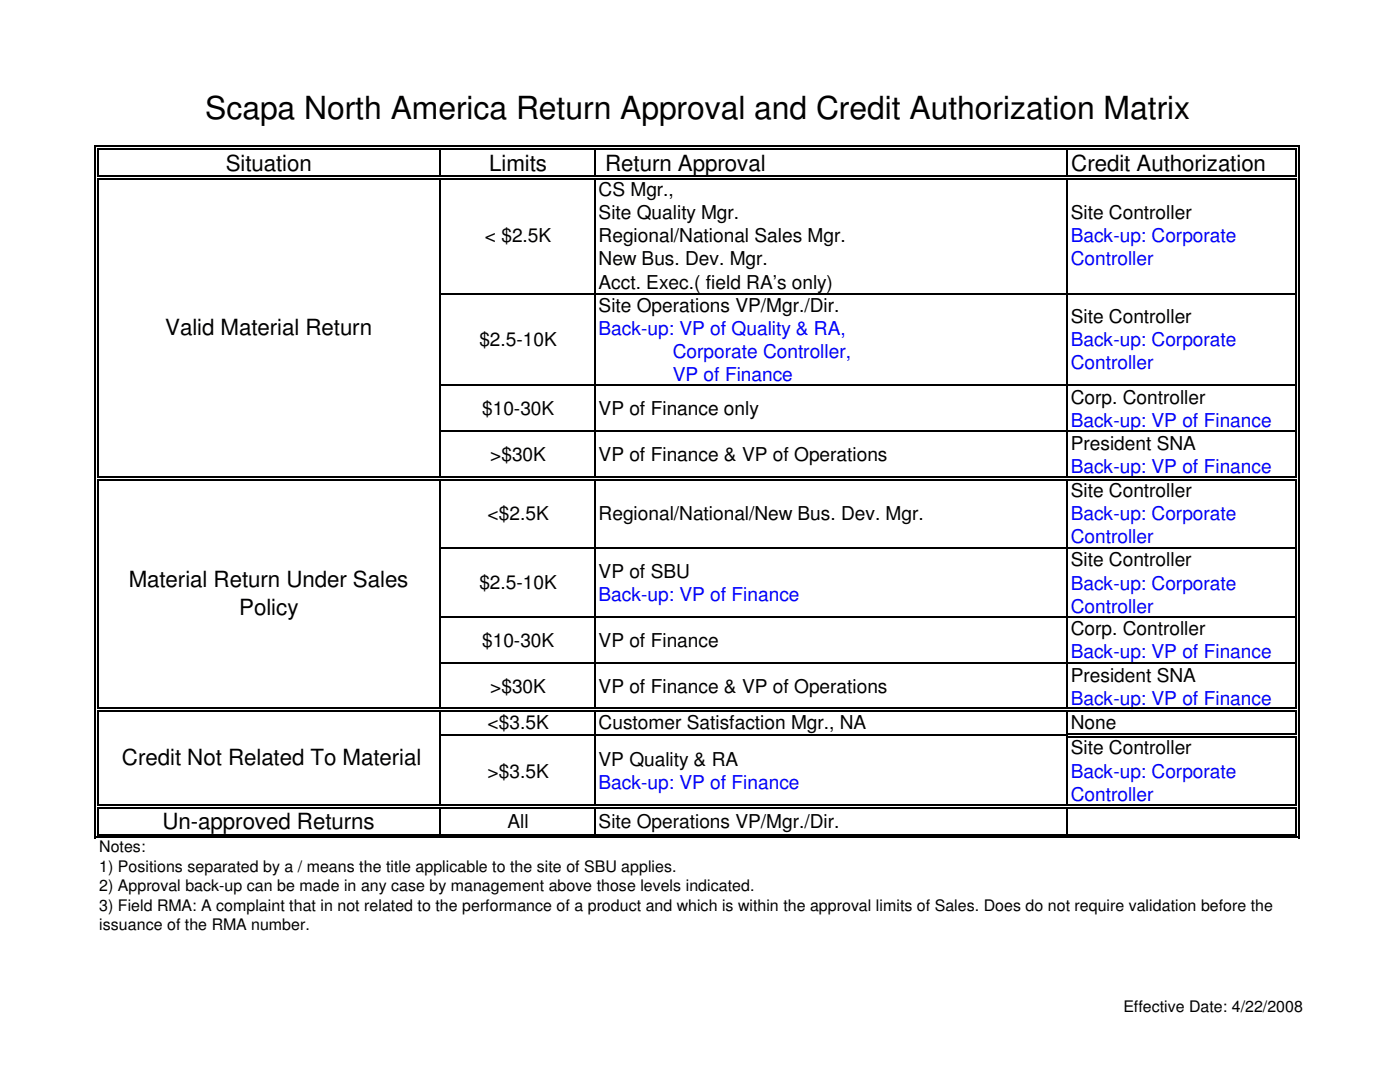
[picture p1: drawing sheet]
<svg xmlns="http://www.w3.org/2000/svg" width="279mm" height="216mm" viewBox="0 0 279 216" stroke-linecap="round" stroke-linejoin="round" font-family="sans-serif">
<defs><g id="words">
<text font-size="6.3" x="41" y="23.8">Scapa North America Return Approval and Credit Authorization Matrix</text>
<g font-size="4.4">
<text x="45" y="34">Situation</text>
<text x="97.6" y="34">Limits</text>
<text x="120.8" y="34">Return Approval</text>
<text x="213.8" y="34">Credit Authorization</text>
<text x="33" y="66.8">Valid Material Return</text>
<text x="25.7" y="117.2">Material Return Under Sales</text>
<text x="47.8" y="122.6">Policy</text>
<text x="24.3" y="152.7">Credit Not Related To Material</text>
<text x="32.4" y="165.4">Un-approved Returns</text>
</g>
<g font-size="3.8">
<text x="119.5" y="39.1">CS Mgr.,</text>
<text x="119.5" y="43.7">Site Quality Mgr.</text>
<text x="213.7" y="43.7">Site Controller</text>
<text x="96.8" y="48.3">&lt; $2.5K</text>
<text x="119.5" y="53">New Bus. Dev. Mgr.</text>
<text x="119.5" y="48.3">Regional/National Sales Mgr.</text>
<text x="119.5" y="57.6">Acct. Exec.( field RA’s only)</text>
<text x="119.5" y="62.2">Site Operations VP/Mgr./Dir.</text>
<text x="213.7" y="64.5">Site Controller</text>
<text x="95.7" y="69.1">$2.5-10K</text>
<text x="96.2" y="82.8">$10-30K</text>
<text x="119.5" y="82.8">VP of Finance only</text>
<text x="213.7" y="80.5">Corp. Controller</text>
<text x="213.7" y="89.8">President SNA</text>
<text x="97.8" y="92.1">&gt;$30K</text>
<text x="119.5" y="92.1">VP of Finance &amp; VP of Operations</text>
<text x="213.7" y="99.1">Site Controller</text>
<text x="97.3" y="103.8">&lt;$2.5K</text>
<text x="119.5" y="103.8">Regional/National/New Bus. Dev. Mgr.</text>
<text x="213.7" y="113">Site Controller</text>
<text x="95.7" y="117.6">$2.5-10K</text>
<text x="119.5" y="115.3">VP of SBU</text>
<text x="96.2" y="129">$10-30K</text>
<text x="119.5" y="129">VP of Finance</text>
<text x="213.7" y="126.7">Corp. Controller</text>
<text x="213.7" y="136">President SNA</text>
<text x="97.8" y="138.3">&gt;$30K</text>
<text x="119.5" y="138.3">VP of Finance &amp; VP of Operations</text>
<text x="97.3" y="145.5">&lt;$3.5K</text>
<text x="119.5" y="145.5">Customer Satisfaction Mgr., NA</text>
<text x="213.7" y="145.5">None</text>
<text x="97.3" y="155.2">&gt;$3.5K</text>
<text x="119.5" y="152.8">VP Quality &amp; RA</text>
<text x="213.7" y="150.5">Site Controller</text>
<text x="101.3" y="165.2">All</text>
<text x="119.5" y="165.2">Site Operations VP/Mgr./Dir.</text>
</g>
<g font-size="3.8" fill="#00f">
<text x="213.7" y="48.3">Back-up: Corporate</text>
<text x="213.7" y="53">Controller</text>
<text x="119.5" y="66.8">Back-up: VP of Quality &amp; RA,</text>
<text x="134.3" y="71.4">Corporate Controller,</text>
<text x="213.7" y="69.1">Back-up: Corporate</text>
<text x="134.3" y="76">VP of Finance</text>
<text x="213.7" y="73.7">Controller</text>
<text x="213.7" y="85.1">Back-up: VP of Finance</text>
<text x="213.7" y="94.4">Back-up: VP of Finance</text>
<text x="213.7" y="103.8">Back-up: Corporate</text>
<text x="213.7" y="108.4">Controller</text>
<text x="119.5" y="119.9">Back-up: VP of Finance</text>
<text x="213.7" y="117.6">Back-up: Corporate</text>
<text x="213.7" y="122.3">Controller</text>
<text x="213.7" y="131.4">Back-up: VP of Finance</text>
<text x="213.7" y="140.6">Back-up: VP of Finance</text>
<text x="213.7" y="155.2">Back-up: Corporate</text>
<text x="119.5" y="157.4">Back-up: VP of Finance</text>
<text x="213.7" y="159.8">Controller</text>
</g>
<g font-size="3.2">
<text x="19.8" y="170.1">Notes:</text>
<text x="19.8" y="173.9">1) Positions separated by a / means the title applicable to the site of SBU applies.</text>
<text x="19.8" y="177.8">2) Approval back-up can be made in any case by management above those levels indicated.</text>
<text x="19.8" y="181.7">3) Field RMA: A complaint that in not related to the performance of a product and which is within the approval limits of Sales. Does do not require validation before the</text>
<text x="19.8" y="185.6">issuance of the RMA number.</text>
<text x="224.2" y="201.9">Effective Date: 4/22/2008</text>
</g>
</g></defs>
<g fill="#000">
<path d="M18.8 29.1h.8v.3h-.8zM18.8 29.1h.2v.9h-.2zM18.8 35h.2v.9h-.2zM19.3 29.7h.3v.3h-.3zM19.3 35h.3v.3h-.3zM19.3 35.6h.3v.3h-.3zM258.5 29.7h.3v.3h-.3zM258.5 35h.3v.3h-.3zM258.5 35.6h.3v.3h-.3zM258.5 29.1h.9v.3h-.9zM259.1 29.1h.3v.9h-.3zM259.1 35h.3v.9h-.3z"/>
<path d="M18.8 95h.2v.9h-.2zM19.3 95h.3v.3h-.3zM19.3 95.6h.3v.3h-.3zM258.5 95h.3v.3h-.3zM258.5 95.6h.3v.3h-.3zM259.1 95h.3v.9h-.3zM18.8 141.2h.2v.9h-.2zM19.3 141.2h.3v.3h-.3zM19.3 141.8h.3v.3h-.3zM258.5 141.2h.3v.3h-.3zM258.5 141.8h.3v.3h-.3zM258.5 146.3h.3v.3h-.3z"/>
<path d="M258.5 146.9h.3v.3h-.3zM259.1 141.2h.3v.9h-.3zM259.1 146.3h.3v.9h-.3zM18.8 160.4h.2v.9h-.2zM18.8 167h.8v.3h-.8zM18.8 166.4h.2v.9h-.2zM19.3 160.4h.3v.3h-.3zM19.3 161h.3v.3h-.3zM19.3 166.4h.3v.3h-.3zM258.5 160.4h.3v.3h-.3zM258.5 161h.3v.3h-.3zM258.5 166.4h.3v.3h-.3z"/>
<path d="M258.5 167h.9v.3h-.9zM259.1 160.4h.3v.9h-.3zM259.1 166.4h.3v.9h-.3z"/>
</g>
<g fill="none" stroke="#000" stroke-width=".3">
<path d="M18.9 30v5M18.9 35.9v59.1M19.5 30v5M19.5 35.9v59.1M19.6 29.2h238.9M19.6 29.8h238.9M19.6 35.2h238.9M19.6 35.8h238.9M87.8 30v5M87.8 35.9v59.1M118.8 30v5M118.8 35.9v59.1"/>
<path d="M213 30v5M213 35.9v59.1M258.7 30v5M258.7 35.9v59.1M259.3 30v5M259.3 35.9v59.1M87.9 58.6h170.6M87.9 76.9h170.6M18.9 95.9v45.3M19.5 95.9v45.3M19.6 95.1h238.9M19.6 95.7h238.9"/>
<path d="M87.8 95.9v45.3M87.9 86h170.6M118.8 95.9v45.3M213 95.9v45.3M258.7 95.9v45.3M259.3 95.9v45.3M87.9 109.4h170.6M87.9 123.1h170.6M87.9 132.3h170.6M18.9 142.1v18.3M19.5 142.1v18.3M19.6 141.4h238.9"/>
<path d="M19.6 142h238.9M87.8 142.1v18.3M87.9 146.7h125.2M118.8 142.1v18.3M213 142.1v18.3M213.1 146.4h45.4M213.1 147h45.4M258.7 142.1v4.2M258.7 147.2v13.2M259.3 142.1v4.2M259.3 147.2v13.2M18.9 161.3v5.1"/>
<path d="M19.5 161.3v5.1M19.6 160.6h238.9M19.6 161.2h238.9M19.6 166.5h238.9M19.6 167.1h238.9M87.8 161.3v5.1M118.8 161.3v5.1M213 161.3v5.1M258.7 161.3v5.1M259.3 161.3v5.1"/>
</g>
<use href="#words"/>
</svg>
